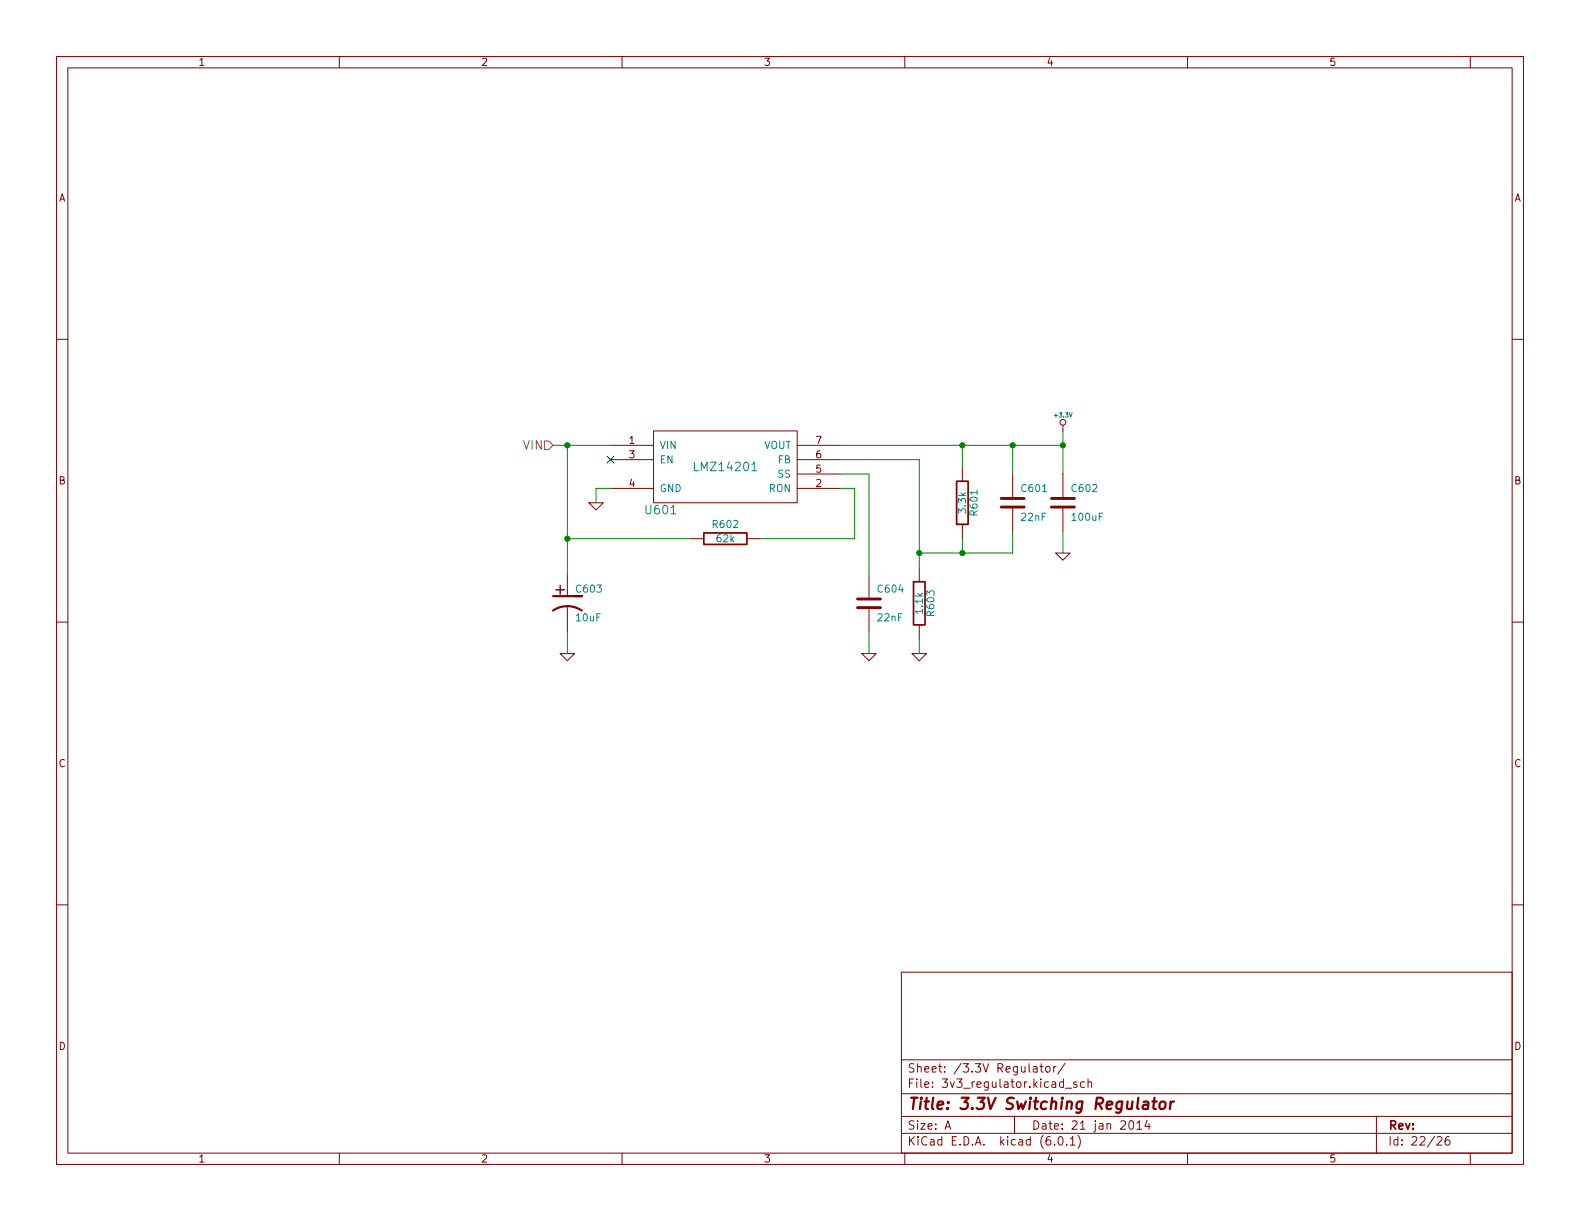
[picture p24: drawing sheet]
<svg xmlns="http://www.w3.org/2000/svg" width="279mm" height="216mm" viewBox="0 0 279 216" stroke-linecap="round" stroke-linejoin="round" font-family="sans-serif">
<defs><g id="words">
<g font-size="2.8" fill="#840000">
<text x="98.2" y="105.2">+</text>
<text x="160.4" y="196.2">Title: 3.3V Switching Regulator</text>
</g>
<text font-size="2.1" fill="#848400" x="92.6" y="79.5">VIN</text>
<g font-size="2.1" fill="#008484">
<text x="123.1" y="83.3">LMZ14201</text>
<text x="114.3" y="90.9">U601</text>
</g>
<g font-size="2.1" fill="#840000">
<text x="160.4" y="189.7">Sheet: /3.3V Regulator/</text>
<text x="160.4" y="192.4">File: 3v3_regulator.kicad_sch</text>
<text x="160.4" y="202.5">KiCad E.D.A. kicad (6.0.1)</text>
<text x="160.4" y="199.7">Size: A</text>
<text x="182.4" y="199.7">Date: 21 jan 2014</text>
<text x="245.4" y="199.7">Rev:</text>
<text x="245.4" y="202.5">Id: 22/26</text>
</g>
<g font-size="1.8" fill="#840000">
<text x="35" y="11.6">1</text>
<text x="85" y="11.6">2</text>
<text x="135" y="11.6">3</text>
<text x="185" y="11.6">4</text>
<text x="235" y="11.6">5</text>
<text x="10.3" y="35.6">A</text>
<text x="267.7" y="35.6">A</text>
<text x="111.3" y="78.5">1</text>
<text x="111.3" y="81">3</text>
<text x="144.3" y="83.6">5</text>
<text x="144.3" y="81">6</text>
<text x="144.3" y="78.5">7</text>
<text x="10.3" y="85.7">B</text>
<text x="111.3" y="86.1">4</text>
<text x="144.3" y="86.1">2</text>
<text x="267.7" y="85.7">B</text>
<text x="10.3" y="135.6">C</text>
<text x="267.7" y="135.6">C</text>
<text x="10.3" y="185.7">D</text>
<text x="267.7" y="185.7">D</text>
<text x="35" y="205.6">1</text>
<text x="85" y="205.6">2</text>
<text x="135" y="205.6">3</text>
<text x="185" y="205.6">4</text>
<text x="235" y="205.6">5</text>
</g>
<g font-size="1.8" fill="#008484">
<text x="116.6" y="79.4">VIN</text>
<text x="116.6" y="81.9">EN</text>
<text x="135" y="79.4">VOUT</text>
<text x="137.6" y="81.9">FB</text>
<text x="116.6" y="87">GND</text>
<text x="136" y="87">RON</text>
<text x="137.6" y="84.5">SS</text>
<text x="180.8" y="87">C601</text>
<text x="189.6" y="87">C602</text>
<text x="126.2" y="93.3">R602</text>
<text x="126.8" y="95.9">62k</text>
<text x="170.8" y="90.6" transform="rotate(-90 170.8 90.6)">3.3k</text>
<text x="172.8" y="91" transform="rotate(-90 172.8 91)">R601</text>
<text x="180.7" y="92.1">22nF</text>
<text x="189.7" y="92.1">100uF</text>
<text x="102" y="104.8">C603</text>
<text x="155.4" y="104.8">C604</text>
<text x="101.9" y="109.9">10uF</text>
<text x="155.3" y="109.9">22nF</text>
<text x="163.2" y="108.4" transform="rotate(-90 163.2 108.4)">1.1k</text>
<text x="165.2" y="108.8" transform="rotate(-90 165.2 108.8)">R603</text>
</g>
<text font-size="1.1" fill="#008484" x="186.6" y="73.8">+3.3V</text>
</g></defs>
<g fill="none" stroke="#840000" stroke-width=".18">
<path d="M10 10h259.4v195.9h-259.4zM12 12h255.4v191.9h-255.4zM60 10v2M110 10v2M160 10v2M210 10v2M260 10v2M10 60h2M267.4 60h2M107.9 78.7h7.7M115.6 76.2h25.4v12.7h-25.4zM141 78.7h7.6"/>
<path d="M188 75.2v1M104.1 88.9h2.6l-1.3 1.3zM107.9 86.4h7.7M107.9 81.3h7.7M121.9 95.3h2.6M132.1 95.3h2.5M141 86.4h7.6M141 81.3h7.6M141 83.8h7.6M170.2 82.6v2.5M170.2 92.7v2.6M179.1 83.8v4.3"/>
<path d="M179.1 89.7v4.3M186.7 97.8h2.5l-1.2 1.3zM188 83.8v4.3M188 89.7v4.3M10 110h2M99.1 115.6h2.5l-1.3 1.2zM100.3 101.6v3.8M100.3 107.2v4.6M152.4 115.6h2.5l-1.2 1.2zM153.7 101.6v4.3M153.7 107.4v4.4M161.3 115.6h2.5l-1.2 1.2z"/>
<path d="M162.6 100.3v2.6M162.6 110.5v2.5M267.4 110h2M10 160h2M267.4 160h2M159.4 171.9h108v32h-108zM159.4 197.4h108M159.4 193.4h108M159.4 187.4h108M167.1 199.7l.5-1.5 .5 1.5M167.3 199.2h.7M179.4 197.4v3"/>
<path d="M182.8 188.7h.5l.1 .9M183.4 188.9l-.5 .1a.29 .29 0 0 0-.2 .3 .29 .29 0 0 0 .2 .3l.5-.1M183.9 188.6h.6M184.1 188.1v1.3l.4 .2M185 188.7l.2-.1 .4 .1 .1 .6-.2 .2-.3 .1-.2-.2zM186.3 188.6v1M186.8 188.6l-.3 .1-.2 .2M188.3 188l-1.3 1.9M188.4 192.4h1.1M190.4 191.4l-.4-.1-.2 .2 .1 .2 .5 .2v.3h-.6M191.8 191.4l-.5-.1-.3 .3v.4l.2 .2h.6M192.4 191.4l.2-.1 .4 .1v.9"/>
<path d="M192.4 190.8v1.5M199.8 198.2h.2a.81 .81 0 0 1 .6 .6 .81 .81 0 0 1-.3 .8l-.2 .1a.81 .81 0 0 1-.6-.6 .81 .81 0 0 1 .3-.9zM201 198.6l.5-.4v1.5M201 199.7h.9M202.8 198.1l-.3 1.1h.9M203.2 198.7v1M243.4 197.4v6.5M60 203.9v2M110 203.9v2M159.4 200.4h108M160 203.9v2M186.5 202.3v.2"/>
<path d="M187.3 201h.2a.81 .81 0 0 1 .6 .6 .81 .81 0 0 1-.3 .8l-.2 .1a.81 .81 0 0 1-.6-.6 .81 .81 0 0 1 .3-.9zM188.6 202.3v.2M189.3 201.4l.4-.4v1.5M189.3 202.5h.8M190.6 200.8a1.72 1.72 0 0 1 0 2.2M210 203.9v2M254.1 201.1l.6-.1 .2 .1 .1 .3-1 1.1h1M256.3 201a.6 .6 0 0 0-.8 .6v.6l.2 .2 .4 .1 .2-.2 .1-.5-.1-.2-.5-.1-.3 .3M260 203.9v2"/>
<circle cx="188" cy="74.7" r=".51"/>
</g>
<path d="M202.3 194.9l.2-.1 .5 .1v1.2M203.1 195.2l-.7 .1a.4 .4 0 0 0-.3 .4 .4 .4 0 0 0 .2 .4l.7-.1M203.8 194.8h.8M204.2 194.1l-.3 1.7 .1 .2 .4 .1M205.2 195a.52 .52 0 0 1 .5-.2 .52 .52 0 0 1 .4 .4v.5a.55 .55 0 0 1-.6 .4 .55 .55 0 0 1-.5-.4zM207 194.8l-.1 1.3M207.6 194.8l-.4 .1-.2 .3" fill="none" stroke="#840000" stroke-width=".4"/>
<path d="M124.5 94.2h7.6v2.1h-7.6zM169.2 85.1h2v7.6h-2zM161.5 102.9h2.1v7.6h-2.1z" fill="none" stroke="#840000" stroke-width=".3"/>
<path d="M177 89.7h4.1M177 88.1h4.1M185.9 89.7h4.1M185.9 88.1h4.1M151.6 107.4h4.1M151.6 105.9h4.1" fill="none" stroke="#840000" stroke-width=".51"/>
<path d="M97.8 108a4.6 4.6 0 0 1 5.1 0M97.8 105.4h5.1h-1.3" fill="none" stroke="#840000" stroke-width=".38"/>
<path d="M133 83.2h.8" fill="none" stroke="#008484" stroke-width=".18"/>
<path d="M96.3 78h.7l.8 .7-.8 .8h-.7z" fill="none" stroke="#848400" stroke-width=".18"/>
<g fill="none" stroke="#008400" stroke-width=".18">
<path d="M97.8 78.7h10.1M100.3 78.7v22.9M148.6 78.7h39.4M170.2 78.7v3.9M179.1 78.7v5.1M188 76.2v7.6M100.3 95.3h21.6M107.9 86.4h-2.5v2.5M148.6 86.4h2.5v8.9h-16.5M148.6 83.8h5.1v17.8M148.6 81.3h14v19M170.2 95.3v2.5"/>
<path d="M179.1 94v3.8h-16.5M188 94v3.8M100.3 111.8v3.8M153.7 111.8v3.8M162.6 113v2.6"/>
</g>
<path d="M107.3 80.7l1.3 1.2M108.6 80.7l-1.3 1.2" fill="none" stroke="#000084" stroke-width=".18"/>
<g fill="#008400" stroke="#008400" stroke-width=".18">
<circle cx="188" cy="78.7" r=".46"/>
<circle cx="179.1" cy="78.7" r=".46"/>
<circle cx="170.2" cy="78.7" r=".46"/>
<circle cx="162.6" cy="97.8" r=".46"/>
<circle cx="170.2" cy="97.8" r=".46"/>
<circle cx="100.3" cy="78.7" r=".46"/>
<circle cx="100.3" cy="95.3" r=".46"/>
</g>
<use href="#words"/>
</svg>
